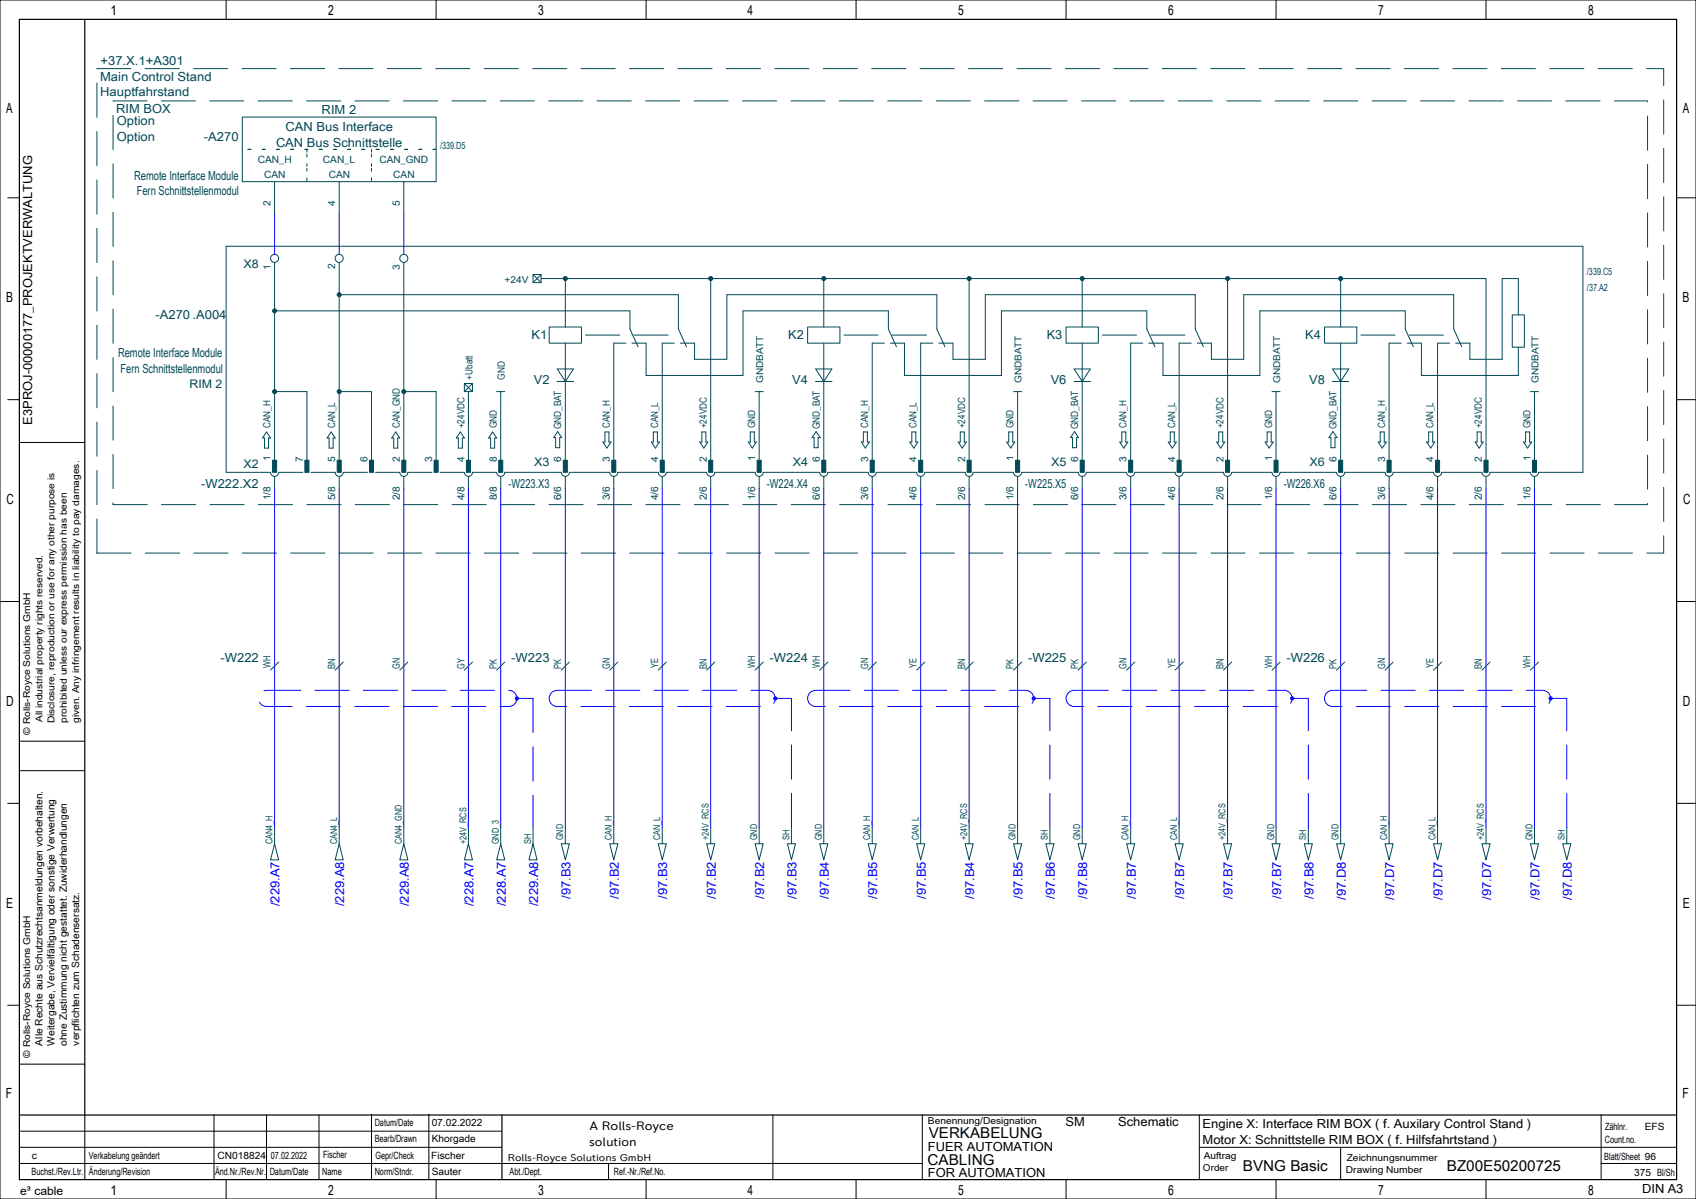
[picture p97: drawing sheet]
<svg xmlns="http://www.w3.org/2000/svg" width="420mm" height="297mm" viewBox="0 0 420 297" stroke-linecap="round" stroke-linejoin="round" font-family="sans-serif">
<defs><g id="words">
<g font-size="3.7">
<text x="230" y="282">VERKABELUNG</text>
<text x="229.7" y="288.5">CABLING</text>
<text x="307.8" y="290">BVNG Basic</text>
<text x="358.3" y="290">BZ00E50200725</text>
</g>
<g font-size="3.5">
<text x="27.3" y="3.8">1</text>
<text x="81.3" y="3.8">2</text>
<text x="133.3" y="3.8">3</text>
<text x="185.1" y="3.8">4</text>
<text x="237.3" y="3.8">5</text>
<text x="289.3" y="3.8">6</text>
<text x="341.3" y="3.8">7</text>
<text x="393.3" y="3.8">8</text>
<text x="1.5" y="28.1">A</text>
<text x="416.7" y="28.1">A</text>
<text x="1.5" y="74.9">B</text>
<text x="416.7" y="74.9">B</text>
<text x="1.6" y="124.9">C</text>
<text x="416.8" y="124.9">C</text>
<text x="1.5" y="174.9">D</text>
<text x="416.7" y="174.9">D</text>
<text x="1.5" y="224.9">E</text>
<text x="416.7" y="224.9">E</text>
<text x="1.5" y="271.9">F</text>
<text x="416.7" y="271.9">F</text>
<text x="27.3" y="296">1</text>
<text x="81.3" y="296">2</text>
<text x="133.3" y="296">3</text>
<text x="185.1" y="296">4</text>
<text x="237.3" y="296">5</text>
<text x="289.3" y="296">6</text>
<text x="341.3" y="296">7</text>
<text x="393.3" y="296">8</text>
</g>
<g font-size="3.1" fill="#004855">
<text x="24.9" y="16">+37.X.1+A301</text>
<text x="24.8" y="20">Main Control Stand</text>
<text x="24.8" y="23.9">Hauptfahrstand</text>
<text x="28.8" y="28">RIM BOX</text>
<text x="79.7" y="28.3">RIM 2</text>
<text x="28.9" y="31">Option</text>
<text x="28.9" y="34.9">Option</text>
<text x="50.5" y="35">-A270</text>
<text x="70.7" y="32.5">CAN Bus Interface</text>
<text x="68.3" y="36.4">CAN Bus Schnittstelle</text>
<text x="33.2" y="44.5">Remote Interface Module</text>
<text x="33.9" y="48.4">Fern Schnittstellenmodul</text>
<text x="38.5" y="79">-A270 .A004</text>
<text x="131.6" y="84">K1</text>
<text x="195.2" y="84">K2</text>
<text x="259.2" y="84">K3</text>
<text x="323.2" y="84">K4</text>
<text x="29.2" y="88.5">Remote Interface Module</text>
<text x="29.9" y="92.4">Fern Schnittstellenmodul</text>
<text x="132.2" y="95">V2</text>
<text x="196.2" y="95">V4</text>
<text x="260.2" y="95">V6</text>
<text x="324.2" y="95">V8</text>
<text x="49.8" y="121">-W222.X2</text>
<text x="125.9" y="121">-W223.X3</text>
<text x="189.9" y="121">-W224.X4</text>
<text x="253.9" y="121">-W225.X5</text>
<text x="317.9" y="121">-W226.X6</text>
<text x="54.6" y="164">-W222</text>
<text x="126.6" y="164">-W223</text>
<text x="190.6" y="164">-W224</text>
<text x="254.6" y="164">-W225</text>
<text x="318.6" y="164">-W226</text>
</g>
<g font-size="3.1">
<text x="8" y="105.2" transform="rotate(-90 8 105.2)">E3PROJ-00000177_PROJEKTVERWALTUNG</text>
<text x="263.9" y="279">SM</text>
<text x="276.9" y="279">Schematic</text>
<text x="297.8" y="279.5">Engine X: Interface RIM BOX ( f. Auxilary Control Stand )</text>
<text x="229.8" y="285">FUER AUTOMATION</text>
<text x="297.8" y="283.4">Motor X: Schnittstelle RIM BOX ( f. Hilfsfahrtstand )</text>
<text x="229.8" y="291.5">FOR AUTOMATION</text>
<text x="406.7" y="295.5">DIN A3</text>
</g>
<g font-size="3.1" fill="#00f">
<text x="69.2" y="224.5" transform="rotate(-90 69.2 224.5)">/229.A7</text>
<text x="85.3" y="224.5" transform="rotate(-90 85.3 224.5)">/229.A8</text>
<text x="101.3" y="224.5" transform="rotate(-90 101.3 224.5)">/229.A8</text>
<text x="117.2" y="224.5" transform="rotate(-90 117.2 224.5)">/228.A7</text>
<text x="125.2" y="224.5" transform="rotate(-90 125.2 224.5)">/228.A7</text>
<text x="133.3" y="224.5" transform="rotate(-90 133.3 224.5)">/229.A8</text>
<text x="141.3" y="222.7" transform="rotate(-90 141.3 222.7)">/97.B3</text>
<text x="153.2" y="222.7" transform="rotate(-90 153.2 222.7)">/97.B2</text>
<text x="165.2" y="222.7" transform="rotate(-90 165.2 222.7)">/97.B3</text>
<text x="177.3" y="222.7" transform="rotate(-90 177.3 222.7)">/97.B2</text>
<text x="189.3" y="222.7" transform="rotate(-90 189.3 222.7)">/97.B2</text>
<text x="197.3" y="222.7" transform="rotate(-90 197.3 222.7)">/97.B3</text>
<text x="205.2" y="222.7" transform="rotate(-90 205.2 222.7)">/97.B4</text>
<text x="217.3" y="222.7" transform="rotate(-90 217.3 222.7)">/97.B5</text>
<text x="229.3" y="222.7" transform="rotate(-90 229.3 222.7)">/97.B5</text>
<text x="241.2" y="222.7" transform="rotate(-90 241.2 222.7)">/97.B4</text>
<text x="253.3" y="222.7" transform="rotate(-90 253.3 222.7)">/97.B5</text>
<text x="261.2" y="222.7" transform="rotate(-90 261.2 222.7)">/97.B6</text>
<text x="269.2" y="222.7" transform="rotate(-90 269.2 222.7)">/97.B8</text>
<text x="281.2" y="222.7" transform="rotate(-90 281.2 222.7)">/97.B7</text>
<text x="293.3" y="222.7" transform="rotate(-90 293.3 222.7)">/97.B7</text>
<text x="305.3" y="222.7" transform="rotate(-90 305.3 222.7)">/97.B7</text>
<text x="317.2" y="222.7" transform="rotate(-90 317.2 222.7)">/97.B7</text>
<text x="325.3" y="222.7" transform="rotate(-90 325.3 222.7)">/97.B8</text>
<text x="333.3" y="222.9" transform="rotate(-90 333.3 222.9)">/97.D8</text>
<text x="345.2" y="222.9" transform="rotate(-90 345.2 222.9)">/97.D7</text>
<text x="357.3" y="222.9" transform="rotate(-90 357.3 222.9)">/97.D7</text>
<text x="369.2" y="222.9" transform="rotate(-90 369.2 222.9)">/97.D7</text>
<text x="381.3" y="222.9" transform="rotate(-90 381.3 222.9)">/97.D7</text>
<text x="389.3" y="222.9" transform="rotate(-90 389.3 222.9)">/97.D8</text>
</g>
<g font-size="3">
<text x="146" y="280">A Rolls-Royce</text>
<text x="145.9" y="284">solution</text>
</g>
<g font-size="2.9" fill="#004855">
<text x="60.3" y="66.5">X8</text>
<text x="46.9" y="96">RIM 2</text>
<text x="60.3" y="116">X2</text>
<text x="132.3" y="115.5">X3</text>
<text x="196.3" y="115.5">X4</text>
<text x="260.3" y="115.5">X5</text>
<text x="324.3" y="115.5">X6</text>
</g>
<text font-size="2.9" x="5" y="296">e³ cable</text>
<g font-size="2.5" fill="#004855">
<text x="63.8" y="40.5">CAN_H</text>
<text x="80" y="40.5">CAN_L</text>
<text x="94" y="40.5">CAN_GND</text>
<text x="109" y="37">/339.D5</text>
<text x="65.4" y="44">CAN</text>
<text x="81.4" y="44">CAN</text>
<text x="97.4" y="44">CAN</text>
<text x="67" y="51" transform="rotate(-90 67 51)">2</text>
<text x="83" y="51" transform="rotate(-90 83 51)">4</text>
<text x="99" y="51.1" transform="rotate(-90 99 51.1)">5</text>
<text x="67" y="67" transform="rotate(-90 67 67)">1</text>
<text x="83" y="66.8" transform="rotate(-90 83 66.8)">2</text>
<text x="99" y="66.8" transform="rotate(-90 99 66.8)">3</text>
<text x="393" y="68">/339.C5</text>
<text x="393" y="72">/37.A2</text>
<text x="117" y="94.1" transform="rotate(-90 117 94.1)">+Ubatt</text>
<text x="125" y="94.1" transform="rotate(-90 125 94.1)">GND</text>
<text x="67" y="106.1" transform="rotate(-90 67 106.1)">CAN_H</text>
<text x="83" y="106.1" transform="rotate(-90 83 106.1)">CAN_L</text>
<text x="99" y="106.1" transform="rotate(-90 99 106.1)">CAN_GND</text>
<text x="115" y="106.1" transform="rotate(-90 115 106.1)">+24VDC</text>
<text x="123" y="106.1" transform="rotate(-90 123 106.1)">GND</text>
<text x="139" y="106.4" transform="rotate(-90 139 106.4)">GND_BAT</text>
<text x="151" y="106.1" transform="rotate(-90 151 106.1)">CAN_H</text>
<text x="163" y="106.1" transform="rotate(-90 163 106.1)">CAN_L</text>
<text x="175" y="106.1" transform="rotate(-90 175 106.1)">+24VDC</text>
<text x="187" y="106.1" transform="rotate(-90 187 106.1)">GND</text>
<text x="203" y="106.4" transform="rotate(-90 203 106.4)">GND_BAT</text>
<text x="215" y="106.1" transform="rotate(-90 215 106.1)">CAN_H</text>
<text x="227" y="106.1" transform="rotate(-90 227 106.1)">CAN_L</text>
<text x="239" y="106.1" transform="rotate(-90 239 106.1)">+24VDC</text>
<text x="251" y="106.1" transform="rotate(-90 251 106.1)">GND</text>
<text x="267" y="106.4" transform="rotate(-90 267 106.4)">GND_BAT</text>
<text x="279" y="106.1" transform="rotate(-90 279 106.1)">CAN_H</text>
<text x="291" y="106.1" transform="rotate(-90 291 106.1)">CAN_L</text>
<text x="303" y="106.1" transform="rotate(-90 303 106.1)">+24VDC</text>
<text x="315" y="106.1" transform="rotate(-90 315 106.1)">GND</text>
<text x="331" y="106.4" transform="rotate(-90 331 106.4)">GND_BAT</text>
<text x="343" y="106.1" transform="rotate(-90 343 106.1)">CAN_H</text>
<text x="355" y="106.1" transform="rotate(-90 355 106.1)">CAN_L</text>
<text x="367" y="106.1" transform="rotate(-90 367 106.1)">+24VDC</text>
<text x="379" y="106.1" transform="rotate(-90 379 106.1)">GND</text>
<text x="67" y="114.3" transform="rotate(-90 67 114.3)">1</text>
<text x="75" y="114.6" transform="rotate(-90 75 114.6)">7</text>
<text x="83" y="114.6" transform="rotate(-90 83 114.6)">5</text>
<text x="91" y="114.6" transform="rotate(-90 91 114.6)">6</text>
<text x="99" y="114.6" transform="rotate(-90 99 114.6)">2</text>
<text x="107" y="114.6" transform="rotate(-90 107 114.6)">3</text>
<text x="115" y="114.6" transform="rotate(-90 115 114.6)">4</text>
<text x="123" y="114.6" transform="rotate(-90 123 114.6)">8</text>
<text x="139" y="114.6" transform="rotate(-90 139 114.6)">6</text>
<text x="151" y="114.6" transform="rotate(-90 151 114.6)">3</text>
<text x="163" y="114.6" transform="rotate(-90 163 114.6)">4</text>
<text x="175" y="114.6" transform="rotate(-90 175 114.6)">2</text>
<text x="187" y="114.3" transform="rotate(-90 187 114.3)">1</text>
<text x="203" y="114.6" transform="rotate(-90 203 114.6)">6</text>
<text x="215" y="114.6" transform="rotate(-90 215 114.6)">3</text>
<text x="227" y="114.6" transform="rotate(-90 227 114.6)">4</text>
<text x="239" y="114.6" transform="rotate(-90 239 114.6)">2</text>
<text x="251" y="114.3" transform="rotate(-90 251 114.3)">1</text>
<text x="267" y="114.6" transform="rotate(-90 267 114.6)">6</text>
<text x="279" y="114.6" transform="rotate(-90 279 114.6)">3</text>
<text x="291" y="114.6" transform="rotate(-90 291 114.6)">4</text>
<text x="303" y="114.6" transform="rotate(-90 303 114.6)">2</text>
<text x="315" y="114.3" transform="rotate(-90 315 114.3)">1</text>
<text x="331" y="114.6" transform="rotate(-90 331 114.6)">6</text>
<text x="343" y="114.6" transform="rotate(-90 343 114.6)">3</text>
<text x="355" y="114.6" transform="rotate(-90 355 114.6)">4</text>
<text x="367" y="114.6" transform="rotate(-90 367 114.6)">2</text>
<text x="379" y="114.3" transform="rotate(-90 379 114.3)">1</text>
<text x="67" y="123.9" transform="rotate(-90 67 123.9)">1/8</text>
<text x="83" y="123.9" transform="rotate(-90 83 123.9)">5/8</text>
<text x="99" y="123.9" transform="rotate(-90 99 123.9)">2/8</text>
<text x="115" y="123.9" transform="rotate(-90 115 123.9)">4/8</text>
<text x="123" y="123.9" transform="rotate(-90 123 123.9)">8/8</text>
<text x="139" y="123.9" transform="rotate(-90 139 123.9)">6/6</text>
<text x="151" y="123.9" transform="rotate(-90 151 123.9)">3/6</text>
<text x="163" y="123.9" transform="rotate(-90 163 123.9)">4/6</text>
<text x="175" y="123.9" transform="rotate(-90 175 123.9)">2/6</text>
<text x="187" y="123.9" transform="rotate(-90 187 123.9)">1/6</text>
<text x="203" y="123.9" transform="rotate(-90 203 123.9)">6/6</text>
<text x="215" y="123.9" transform="rotate(-90 215 123.9)">3/6</text>
<text x="227" y="123.9" transform="rotate(-90 227 123.9)">4/6</text>
<text x="239" y="123.9" transform="rotate(-90 239 123.9)">2/6</text>
<text x="251" y="123.9" transform="rotate(-90 251 123.9)">1/6</text>
<text x="267" y="123.9" transform="rotate(-90 267 123.9)">6/6</text>
<text x="279" y="123.9" transform="rotate(-90 279 123.9)">3/6</text>
<text x="291" y="123.9" transform="rotate(-90 291 123.9)">4/6</text>
<text x="303" y="123.9" transform="rotate(-90 303 123.9)">2/6</text>
<text x="315" y="123.9" transform="rotate(-90 315 123.9)">1/6</text>
<text x="331" y="123.9" transform="rotate(-90 331 123.9)">6/6</text>
<text x="343" y="123.9" transform="rotate(-90 343 123.9)">3/6</text>
<text x="355" y="123.9" transform="rotate(-90 355 123.9)">4/6</text>
<text x="367" y="123.9" transform="rotate(-90 367 123.9)">2/6</text>
<text x="379" y="123.9" transform="rotate(-90 379 123.9)">1/6</text>
<text x="67" y="165.5" transform="rotate(-90 67 165.5)">WH</text>
<text x="83" y="165.7" transform="rotate(-90 83 165.7)">BN</text>
<text x="99" y="165.6" transform="rotate(-90 99 165.6)">GN</text>
<text x="115" y="165.6" transform="rotate(-90 115 165.6)">GY</text>
<text x="123" y="165.7" transform="rotate(-90 123 165.7)">PK</text>
<text x="139" y="165.7" transform="rotate(-90 139 165.7)">PK</text>
<text x="151" y="165.6" transform="rotate(-90 151 165.6)">GN</text>
<text x="163" y="165.4" transform="rotate(-90 163 165.4)">YE</text>
<text x="175" y="165.7" transform="rotate(-90 175 165.7)">BN</text>
<text x="187" y="165.5" transform="rotate(-90 187 165.5)">WH</text>
<text x="203" y="165.5" transform="rotate(-90 203 165.5)">WH</text>
<text x="215" y="165.6" transform="rotate(-90 215 165.6)">GN</text>
<text x="227" y="165.4" transform="rotate(-90 227 165.4)">YE</text>
<text x="239" y="165.7" transform="rotate(-90 239 165.7)">BN</text>
<text x="251" y="165.7" transform="rotate(-90 251 165.7)">PK</text>
<text x="267" y="165.7" transform="rotate(-90 267 165.7)">PK</text>
<text x="279" y="165.6" transform="rotate(-90 279 165.6)">GN</text>
<text x="291" y="165.4" transform="rotate(-90 291 165.4)">YE</text>
<text x="303" y="165.7" transform="rotate(-90 303 165.7)">BN</text>
<text x="315" y="165.5" transform="rotate(-90 315 165.5)">WH</text>
<text x="331" y="165.7" transform="rotate(-90 331 165.7)">PK</text>
<text x="343" y="165.6" transform="rotate(-90 343 165.6)">GN</text>
<text x="355" y="165.4" transform="rotate(-90 355 165.4)">YE</text>
<text x="367" y="165.7" transform="rotate(-90 367 165.7)">BN</text>
<text x="379" y="165.5" transform="rotate(-90 379 165.5)">WH</text>
</g>
<g font-size="2.5">
<text x="10.5" y="259" transform="rotate(-90 10.5 259)">Alle Rechte aus Schutzrechtsanmeldungen vorbehalten.</text>
<text x="13.5" y="259" transform="rotate(-90 13.5 259)">Weitergabe, Vervielfältigung oder sonstige Verwertung</text>
<text x="16.6" y="259.1" transform="rotate(-90 16.6 259.1)">ohne Zustimmung nicht gestattet. Zuwiderhandlungen</text>
<text x="19.6" y="259" transform="rotate(-90 19.6 259)">verpflichten zum Schadensersatz.</text>
<text x="92.8" y="279">Datum/Date</text>
<text x="106.9" y="279">07.02.2022</text>
<text x="397.5" y="280">Zählnr.</text>
<text x="407.3" y="280">EFS</text>
<text x="7.9" y="287">c</text>
<text x="22" y="287">Verkabelung geändert</text>
<text x="53.9" y="287">CN018824</text>
<text x="67.1" y="287">07.02.2022</text>
<text x="80" y="286.8">Fischer</text>
<text x="92.8" y="283">Bearb/Drawn</text>
<text x="93" y="287">Gepr/Check</text>
<text x="106.8" y="287">Fischer</text>
<text x="106.9" y="283">Khorgade</text>
<text x="397.3" y="287.3">Blatt/Sheet 96</text>
<text x="397.4" y="283">Count.no.</text>
<text x="7.8" y="291">Buchst./Rev.Ltr.</text>
<text x="22" y="291">Änderung/Revision</text>
<text x="53.3" y="291">Änd.Nr./Rev.Nr.</text>
<text x="66.8" y="291">Datum/Date</text>
<text x="79.8" y="291">Name</text>
<text x="92.8" y="291">Norm/Stndr.</text>
<text x="106.9" y="291">Sauter</text>
<text x="126.2" y="291">Abt./Dept.</text>
<text x="152" y="291">Ref.-Nr./Ref.No.</text>
<text x="404.7" y="291.2">375 Bl/Sh</text>
</g>
<text font-size="2.4" x="125.8" y="287.5">Rolls-Royce Solutions GmbH</text>
<g font-size="2.3" fill="#004855">
<text x="124.9" y="70">+24V</text>
<text x="189" y="94.9" transform="rotate(-90 189 94.9)">GNDBATT</text>
<text x="253" y="94.9" transform="rotate(-90 253 94.9)">GNDBATT</text>
<text x="317" y="94.9" transform="rotate(-90 317 94.9)">GNDBATT</text>
<text x="381" y="94.9" transform="rotate(-90 381 94.9)">GNDBATT</text>
<text x="67.5" y="209.1" transform="rotate(-90 67.5 209.1)">CAN4_H</text>
<text x="83.5" y="209.1" transform="rotate(-90 83.5 209.1)">CAN4_L</text>
<text x="99.5" y="209.1" transform="rotate(-90 99.5 209.1)">CAN4_GND</text>
<text x="115.5" y="209.1" transform="rotate(-90 115.5 209.1)">+24V_RCS</text>
<text x="123.5" y="209.1" transform="rotate(-90 123.5 209.1)">GND_3</text>
<text x="131.5" y="209.1" transform="rotate(-90 131.5 209.1)">SH</text>
<text x="139.5" y="208.1" transform="rotate(-90 139.5 208.1)">GND</text>
<text x="151.5" y="208.1" transform="rotate(-90 151.5 208.1)">CAN_H</text>
<text x="163.5" y="208.1" transform="rotate(-90 163.5 208.1)">CAN_L</text>
<text x="175.5" y="208.1" transform="rotate(-90 175.5 208.1)">+24V_RCS</text>
<text x="187.5" y="208.1" transform="rotate(-90 187.5 208.1)">GND</text>
<text x="195.5" y="208.1" transform="rotate(-90 195.5 208.1)">SH</text>
<text x="203.5" y="208.1" transform="rotate(-90 203.5 208.1)">GND</text>
<text x="215.5" y="208.1" transform="rotate(-90 215.5 208.1)">CAN_H</text>
<text x="227.5" y="208.1" transform="rotate(-90 227.5 208.1)">CAN_L</text>
<text x="239.5" y="208.1" transform="rotate(-90 239.5 208.1)">+24V_RCS</text>
<text x="251.5" y="208.1" transform="rotate(-90 251.5 208.1)">GND</text>
<text x="259.5" y="208.1" transform="rotate(-90 259.5 208.1)">SH</text>
<text x="267.5" y="208.1" transform="rotate(-90 267.5 208.1)">GND</text>
<text x="279.5" y="208.1" transform="rotate(-90 279.5 208.1)">CAN_H</text>
<text x="291.5" y="208.1" transform="rotate(-90 291.5 208.1)">CAN_L</text>
<text x="303.5" y="208.1" transform="rotate(-90 303.5 208.1)">+24V_RCS</text>
<text x="315.5" y="208.1" transform="rotate(-90 315.5 208.1)">GND</text>
<text x="323.5" y="208.1" transform="rotate(-90 323.5 208.1)">SH</text>
<text x="331.5" y="208.1" transform="rotate(-90 331.5 208.1)">GND</text>
<text x="343.5" y="208.1" transform="rotate(-90 343.5 208.1)">CAN_H</text>
<text x="355.5" y="208.1" transform="rotate(-90 355.5 208.1)">CAN_L</text>
<text x="367.5" y="208.1" transform="rotate(-90 367.5 208.1)">+24V_RCS</text>
<text x="379.5" y="208.1" transform="rotate(-90 379.5 208.1)">GND</text>
<text x="387.5" y="208.1" transform="rotate(-90 387.5 208.1)">SH</text>
</g>
<g font-size="2.3">
<text x="10.5" y="178.9" transform="rotate(-90 10.5 178.9)">All industrial property rights reserved.</text>
<text x="13.5" y="179.2" transform="rotate(-90 13.5 179.2)">Disclosure, reproduction or use for any other purpose is</text>
<text x="16.6" y="179.1" transform="rotate(-90 16.6 179.1)">prohibited unless our express permission has been</text>
<text x="19.6" y="179.1" transform="rotate(-90 19.6 179.1)">given. Any infringement results in liability to pay damages.</text>
<text x="7.5" y="182" transform="rotate(-90 7.5 182)">© Rolls-Royce Solutions GmbH</text>
<text x="7.5" y="262" transform="rotate(-90 7.5 262)">© Rolls-Royce Solutions GmbH</text>
<text x="229.8" y="278.5">Benennung/Designation</text>
<text x="298.1" y="287">Auftrag</text>
<text x="333.5" y="287.5">Zeichnungsnummer</text>
<text x="297.9" y="290">Order</text>
<text x="333.3" y="290.5">Drawing Number</text>
</g>
</g></defs>
<g fill="none" stroke="#000" stroke-width=".25">
<path d="M0 0h420v297h-420zM56 0v4.8M108 0v4.8M160 0v4.8M212 0v4.8M264 0v4.8M316 0v4.8M368 0v4.8M1.9 49h2.9M415.2 49h4.8M1.9 99h2.9M415.2 99h4.8"/>
<path d="M4.8 109.6h16.2M0 149h4.8M415.2 149h4.7M1.9 199h2.9M4.8 190.9h16.2M4.8 183.6h16.2M415.2 199h4.8M1.9 249h2.9M415.2 249h4.8M4.8 263.6h16.2M21 276.2v16M53 276.1v16"/>
<path d="M66 276.2v16M79 276.2v16M92 276v16M106.2 276v16M191.4 276.2v16M228.4 276.2v16M297 276.2v16M396.5 276.2v15.8M4.8 284.2h119.4M4.8 288.2h223.6M4.8 280.2h119.4M56 292.2v4.8"/>
<path d="M108 292.2v4.8M150.7 288.2v4M160 292.2v4.8M212 292.2v4.8M264 292.2v4.8M297 284.2h118.2M316 292.2v4.8M332 284.3v8M368 292.2v4.8M396.5 288.2h18.7"/>
</g>
<path d="M4.8 4.8h410.4v287.4h-410.4zM21 4.8v271.4M4.8 276.2h410.4M124.3 276.2v15.9" fill="none" stroke="#000" stroke-width=".3"/>
<path d="M24 17h388v120h-388zM28 25h380v100h-380zM145 83h23M209 83h23M273 83h23M337 83h23" fill="none" stroke="#004855" stroke-width=".25" stroke-dasharray="8.5 3.5"/>
<g fill="none" stroke="#004855" stroke-width=".25">
<path d="M60 29h48v16h-48zM68 45v8M84 45v8M100 45v8M68 65v51.3M68 77h88v4.5l2 4.4M84 65v51.3M84 73h84v8.5l2 4.4M100 65v50M132 68h2v2h-2zM132 68l2 2M134 69h234v45"/>
<path d="M134 68l-2 2M140 69v12M176 69v45M204 69v12M240 69v45M268 69v12M304 69v45M332 69v12M374.5 78h3v8h-3zM376 78v-9h-4v20h-8v-4h-3.5M68 97h8v17M84 97h8v17"/>
<path d="M100 97h8v17M115 95h2v2h-2zM115 95l2 2M116 97v17M117 95l-2 2M123 97h2M124 97v17M136 81h8v4h-8zM138 91.4h4l-2 3.1zM138 94.5h4M140 85v29M155 85h-3v29"/>
<path d="M156.5 85h3.5v8h24v-16h36v4.5l2 4.4M167 85h-3v29.3M168.5 85h3.5v4h8v-16h52v8.5l2 4.4M187 97h2M188 97v17M200 81h8v4h-8zM202 91.4h4l-2 3.1zM202 94.5h4M204 85v29M219 85h-3v29M220.5 85h3.5v8h24v-16h36v4.5l2 4.4M231 85h-3v29.3"/>
<path d="M232.5 85h3.5v4h8v-16h52v8.5l2 4.4M251 97h2M252 97v17M264 81h8v4h-8zM266 91.4h4l-2 3.1zM266 94.5h4M268 85v29M283 85h-3v29M284.5 85h3.5v8h24v-16h36v4.5l2 4.4M295 85h-3v29.3M296.5 85h3.5v4h8v-16h52v8.5l2 4.4M315 97h2"/>
<path d="M316 97v17M328 81h8v4h-8zM330 91.4h4l-2 3.1zM330 94.5h4M332 85v29M347 85h-3v29M348.5 85h3.5v8h24v-7M359 85h-3v29.3M379 97h2M380 97v17M66 107l1 1.5h-.5v2.5h-1v-2.5h-.5zM68 118v3"/>
<path d="M75 117h-6a1 1 0 0 1-1 1 1 1 0 0 1-1-1h-11v-56h336v56h-11a1 1 0 0 1-1 1 1 1 0 0 1-1-1h-10a1 1 0 0 1-1 1 1 1 0 0 1-1-1h-10a1 1 0 0 1-1 1 1 1 0 0 1-1-1h-10a1 1 0 0 1-1 1 1 1 0 0 1-1-1h-10a1 1 0 0 1-1 1 1 1 0 0 1-1-1h-14a1 1 0 0 1-1 1 1 1 0 0 1-1-1h-10a1 1 0 0 1-1 1 1 1 0 0 1-1-1h-10a1 1 0 0 1-1 1 1 1 0 0 1-1-1h-10a1 1 0 0 1-1 1 1 1 0 0 1-1-1h-10a1 1 0 0 1-1 1 1 1 0 0 1-1-1h-14a1 1 0 0 1-1 1 1 1 0 0 1-1-1h-10a1 1 0 0 1-1 1 1 1 0 0 1-1-1h-10a1 1 0 0 1-1 1 1 1 0 0 1-1-1h-10a1 1 0 0 1-1 1 1 1 0 0 1-1-1h-10a1 1 0 0 1-1 1 1 1 0 0 1-1-1h-14a1 1 0 0 1-1 1 1 1 0 0 1-1-1h-10a1 1 0 0 1-1 1 1 1 0 0 1-1-1h-10a1 1 0 0 1-1 1 1 1 0 0 1-1-1h-10a1 1 0 0 1-1 1 1 1 0 0 1-1-1h-10a1 1 0 0 1-1 1 1 1 0 0 1-1-1h-14a1 1 0 0 1-1 1 1 1 0 0 1-1-1h-6a1 1 0 0 1-1 1 1 1 0 0 1-1-1h-6M77 117h6a1 1 0 0 0 1 1 1 1 0 0 0 1-1h6M82 107l1 1.5h-.5v2.5h-1v-2.5h-.5zM84 118v3M93 117h6a1 1 0 0 0 1 1 1 1 0 0 0 1-1h6M98 107l1 1.5h-.5v2.5h-1v-2.5h-.5zM100 118v3M114 107l1 1.5h-.5v2.5h-1v-2.5h-.5zM116 118v3M122 107l1 1.5h-.5v2.5h-1v-2.5h-.5zM124 118v3M138.1 106.9l1 1.5h-.5v2.5h-1v-2.5h-.5z"/>
<path d="M140 118v3M149.8 107h1v2.5h.5l-1 1.5-1-1.5h.5zM152 118v3M161.8 107h1v2.5h.5l-1 1.5-1-1.5h.5zM164 118v3M173.8 107h1v2.5h.5l-1 1.5-1-1.5h.5zM176 118v3M185.8 107h1v2.5h.5l-1 1.5-1-1.5h.5zM188 118v3M202.1 106.9l1 1.5h-.5v2.5h-1v-2.5h-.5zM204 118v3M213.8 107h1v2.5h.5l-1 1.5-1-1.5h.5z"/>
<path d="M216 118v3M225.8 107h1v2.5h.5l-1 1.5-1-1.5h.5zM228 118v3M237.8 107h1v2.5h.5l-1 1.5-1-1.5h.5zM240 118v3M249.8 107h1v2.5h.5l-1 1.5-1-1.5h.5zM252 118v3M266.1 106.9l1 1.5h-.5v2.5h-1v-2.5h-.5zM268 118v3M277.8 107h1v2.5h.5l-1 1.5-1-1.5h.5zM280 118v3M289.8 107h1v2.5h.5l-1 1.5-1-1.5h.5z"/>
<path d="M292 118v3M301.8 107h1v2.5h.5l-1 1.5-1-1.5h.5zM304 118v3M313.8 107h1v2.5h.5l-1 1.5-1-1.5h.5zM316 118v3M330.1 106.9l1 1.5h-.5v2.5h-1v-2.5h-.5zM332 118v3M341.8 107h1v2.5h.5l-1 1.5-1-1.5h.5zM344 118v3M353.8 107h1v2.5h.5l-1 1.5-1-1.5h.5zM356 118v3M365.8 107h1v2.5h.5l-1 1.5-1-1.5h.5z"/>
<path d="M368 118v3M377.8 107h1v2.5h.5l-1 1.5-1-1.5h.5zM380 118v3M69 164l-2 2M85 164l-2 2M101 164l-2 2M117 164l-2 2M125 164l-2 2M141 164l-2 2M153 164l-2 2M165 164l-2 2M177 164l-2 2"/>
<path d="M189 164l-2 2M205 164l-2 2M217 164l-2 2M229 164l-2 2M241 164l-2 2M253 164l-2 2M269 164l-2 2M281 164l-2 2M293 164l-2 2M305 164l-2 2M317 164l-2 2M333 164l-2 2"/>
<path d="M345 164l-2 2M357 164l-2 2M369 164l-2 2M381 164l-2 2M68 209l1 4h-2zM68 205v4M84 209l1 4h-2zM84 205v4M100 209l1 4h-2zM100 205v4M116 209l1 4h-2zM116 205v4"/>
<path d="M124 209l1 4h-2zM124 205v4M132 209l1 4h-2zM132 205v4M139 209h2l-1 4zM140 205v4M151 209h2l-1 4zM152 205v4M163 209h2l-1 4zM164 205v4M175 209h2l-1 4zM176 205v4"/>
<path d="M187 209h2l-1 4zM188 205v4M195 209h2l-1 4zM196 205v4M203 209h2l-1 4zM204 205v4M215 209h2l-1 4zM216 205v4M227 209h2l-1 4zM228 205v4M239 209h2l-1 4zM240 205v4"/>
<path d="M251 209h2l-1 4zM252 205v4M259 209h2l-1 4zM260 205v4M267 209h2l-1 4zM268 205v4M279 209h2l-1 4zM280 205v4M291 209h2l-1 4zM292 205v4M303 209h2l-1 4zM304 205v4"/>
<path d="M315 209h2l-1 4zM316 205v4M323 209h2l-1 4zM324 205v4M331 209h2l-1 4zM332 205v4M343 209h2l-1 4zM344 205v4M355 209h2l-1 4zM356 205v4M367 209h2l-1 4zM368 205v4"/>
<path d="M379 209h2l-1 4zM380 205v4M387 209h2l-1 4zM388 205v4"/>
<circle cx="68" cy="64" r="1"/>
<circle cx="84" cy="64" r="1"/>
<circle cx="100" cy="64" r="1"/>
</g>
<g fill="#00f" stroke="#00f" stroke-width=".25">
<circle cx="128" cy="173" r=".4"/>
<circle cx="192" cy="173" r=".4"/>
<circle cx="256" cy="173" r=".4"/>
<circle cx="320" cy="173" r=".4"/>
<circle cx="384" cy="173" r=".4"/>
</g>
<g fill="#004855" stroke="#004855" stroke-width=".25">
<path d="M67.5 114h1v3h-1z" fill-rule="evenodd"/>
<path d="M83.5 114h1v3h-1z" fill-rule="evenodd"/>
<path d="M99.5 114h1v3h-1z" fill-rule="evenodd"/>
<path d="M115.5 114h1v3h-1z" fill-rule="evenodd"/>
<path d="M123.5 114h1v3h-1z" fill-rule="evenodd"/>
<path d="M139.5 114h1v3h-1z" fill-rule="evenodd"/>
<path d="M151.5 114h1v3h-1z" fill-rule="evenodd"/>
<path d="M75.5 114h1v3h-1z" fill-rule="evenodd"/>
<path d="M91.5 114h1v3h-1z" fill-rule="evenodd"/>
<path d="M107.5 114h1v3h-1z" fill-rule="evenodd"/>
<path d="M163.5 114h1v3h-1z" fill-rule="evenodd"/>
<path d="M175.5 114h1v3h-1z" fill-rule="evenodd"/>
<path d="M187.5 114h1v3h-1z" fill-rule="evenodd"/>
<path d="M203.5 114h1v3h-1z" fill-rule="evenodd"/>
<path d="M215.5 114h1v3h-1z" fill-rule="evenodd"/>
<path d="M227.5 114h1v3h-1z" fill-rule="evenodd"/>
<path d="M239.5 114h1v3h-1z" fill-rule="evenodd"/>
<path d="M251.5 114h1v3h-1z" fill-rule="evenodd"/>
<path d="M267.5 114h1v3h-1z" fill-rule="evenodd"/>
<path d="M279.5 114h1v3h-1z" fill-rule="evenodd"/>
<path d="M291.5 114h1v3h-1z" fill-rule="evenodd"/>
<path d="M303.5 114h1v3h-1z" fill-rule="evenodd"/>
<path d="M315.5 114h1v3h-1z" fill-rule="evenodd"/>
<path d="M331.5 114h1v3h-1z" fill-rule="evenodd"/>
<path d="M343.5 114h1v3h-1z" fill-rule="evenodd"/>
<path d="M355.5 114h1v3h-1z" fill-rule="evenodd"/>
<path d="M367.5 114h1v3h-1z" fill-rule="evenodd"/>
<path d="M379.5 114h1v3h-1z" fill-rule="evenodd"/>
<circle cx="68" cy="97" r=".5"/>
<circle cx="84" cy="97" r=".5"/>
<circle cx="100" cy="97" r=".5"/>
<circle cx="84" cy="73" r=".5"/>
<circle cx="68" cy="77" r=".5"/>
<circle cx="140" cy="69" r=".5"/>
<circle cx="176" cy="69" r=".5"/>
<circle cx="204" cy="69" r=".5"/>
<circle cx="240" cy="69" r=".5"/>
<circle cx="268" cy="69" r=".5"/>
<circle cx="304" cy="69" r=".5"/>
<circle cx="332" cy="69" r=".5"/>
</g>
<path d="M60 37h48zM76 37v8zM92 37v8z" fill="none" stroke="#004855" stroke-width=".25" stroke-dasharray=".7 2.8"/>
<g fill="none" stroke="#00f" stroke-width=".25">
<path d="M68 53v10M84 53v10M100 53v10M68 121v84M84 121v84M100 121v84M116 121v84M124 121v84M140 121v84M152 121v84M164 121v84M176 121v84"/>
<path d="M188 121v84M204 121v84M216 121v84M228 121v84M240 121v84M252 121v84M268 121v84M280 121v84M292 121v84M304 121v84M316 121v84M332 121v84"/>
<path d="M344 121v84M356 121v84M368 121v84M380 121v84"/>
</g>
<g fill="none" stroke="#00f" stroke-width=".25" stroke-dasharray="8.5 3.5">
<path d="M66 171h60a2 2 0 0 1 2 2 2 2 0 0 1-2 2h-60a2 2 0 0 1-2-2 2 2 0 0 1 2-2M128 173h4M132 173v32M138 171h52a2 2 0 0 1 2 2 2 2 0 0 1-2 2h-52a2 2 0 0 1-2-2 2 2 0 0 1 2-2M196 173h-4M202 171h52a2 2 0 0 1 2 2 2 2 0 0 1-2 2h-52a2 2 0 0 1-2-2 2 2 0 0 1 2-2M260 173h-4M266 171h52a2 2 0 0 1 2 2 2 2 0 0 1-2 2h-52a2 2 0 0 1-2-2 2 2 0 0 1 2-2M324 173h-4M330 171h52a2 2 0 0 1 2 2 2 2 0 0 1-2 2h-52a2 2 0 0 1-2-2 2 2 0 0 1 2-2M388 173h-4M196 205v-32"/>
<path d="M260 205v-32M324 205v-32M388 205v-32"/>
</g>
<use href="#words"/>
</svg>
